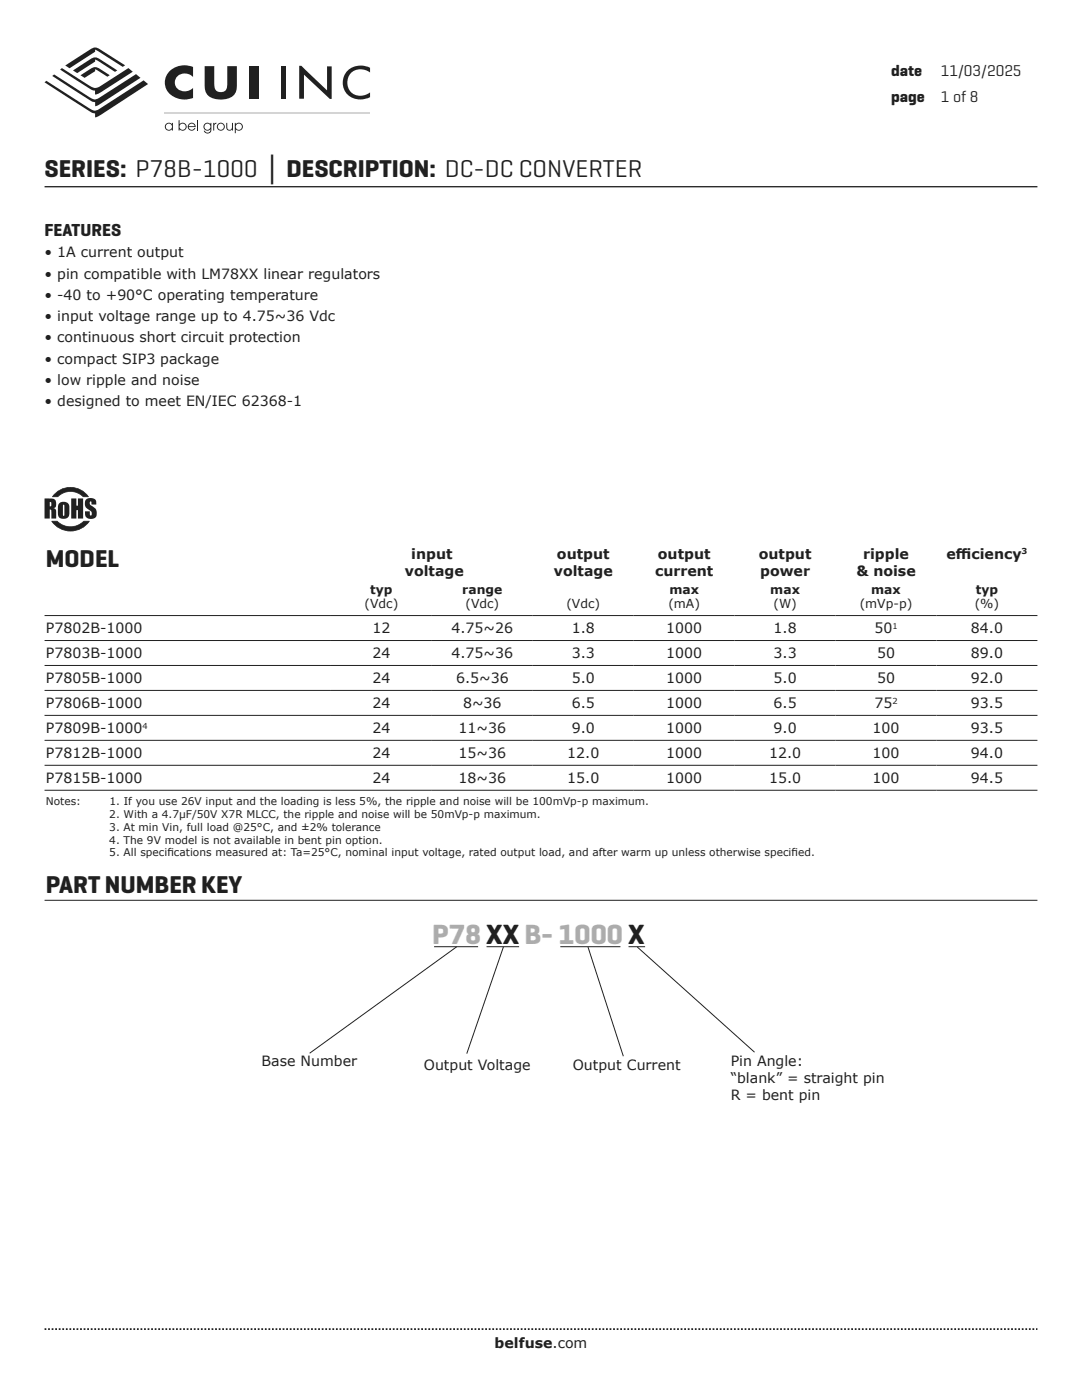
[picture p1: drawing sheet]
<svg xmlns="http://www.w3.org/2000/svg" width="216mm" height="279mm" viewBox="0 0 216 279" stroke-linecap="round" stroke-linejoin="round" font-family="sans-serif">
<defs><g id="words">
<text font-size="5.6" fill="#adaeb2" x="86.3" y="188.4">P78 XX B- 1000 X</text>
<g font-size="4.9" fill="#231f20">
<text x="8.9" y="35.3">SERIES: P78B-1000 │ DESCRIPTION: DC-DC CONVERTER</text>
<text x="9.1" y="113.1">MODEL</text>
<text x="9.1" y="178.3">PART NUMBER KEY</text>
</g>
<text font-size="3.5" fill="#231f20" x="8.9" y="47.1">FEATURES</text>
<g font-size="3.2" fill="#231f20">
<text x="177.8" y="15.1">date</text>
<text x="187.7" y="15.1">11/03/2025</text>
<text x="177.8" y="20.4">page</text>
<text x="187.7" y="20.4">1 of 8</text>
</g>
<g font-size="2.8" fill="#231f20">
<text x="8.9" y="51.4">• 1A current output</text>
<text x="8.9" y="55.6">• pin compatible with LM78XX linear regulators</text>
<text x="8.9" y="59.8">• -40 to +90°C operating temperature</text>
<text x="8.9" y="64.1">• input voltage range up to 4.75~36 Vdc</text>
<text x="8.9" y="68.3">• continuous short circuit protection</text>
<text x="8.9" y="72.5">• compact SIP3 package</text>
<text x="8.9" y="76.8">• low ripple and noise</text>
<text x="8.9" y="81">• designed to meet EN/IEC 62368-1</text>
<text x="82.1" y="111.5">input</text>
<text x="111.1" y="111.5">output</text>
<text x="131.3" y="111.5">output</text>
<text x="151.4" y="111.5">output</text>
<text x="172.2" y="111.5">ripple</text>
<text x="188.9" y="111.5">ef</text>
<text x="190.7" y="111.5">f</text>
<text x="190.7" y="111.5">iciency</text>
<text x="80.8" y="114.9">voltage</text>
<text x="110.5" y="114.9">voltage</text>
<text x="130.7" y="114.9">current</text>
<text x="151.7" y="114.9">power</text>
<text x="170.9" y="114.9">&amp; noise</text>
<text x="9.1" y="126.4">P7802B-1000</text>
<text x="9.1" y="131.4">P7803B-1000</text>
<text x="74.3" y="126.4">12</text>
<text x="74.3" y="131.4">24</text>
<text x="90.1" y="126.4">4.75~26</text>
<text x="90.1" y="131.4">4.75~36</text>
<text x="114.1" y="126.4">1.8</text>
<text x="114.1" y="131.4">3.3</text>
<text x="132.9" y="126.4">1000</text>
<text x="132.9" y="131.4">1000</text>
<text x="154.4" y="126.4">1.8</text>
<text x="154.4" y="131.4">3.3</text>
<text x="174.5" y="126.4">50</text>
<text x="175" y="131.4">50</text>
<text x="193.7" y="126.4">84.0</text>
<text x="193.7" y="131.4">89.0</text>
<text x="9.1" y="136.4">P7805B-1000</text>
<text x="74.3" y="136.4">24</text>
<text x="91" y="136.4">6.5~36</text>
<text x="114.1" y="136.4">5.0</text>
<text x="132.9" y="136.4">1000</text>
<text x="154.4" y="136.4">5.0</text>
<text x="175" y="136.4">50</text>
<text x="193.7" y="136.4">92.0</text>
<text x="9.1" y="141.4">P7806B-1000</text>
<text x="74.3" y="141.4">24</text>
<text x="92.4" y="141.4">8~36</text>
<text x="114.1" y="141.4">6.5</text>
<text x="132.9" y="141.4">1000</text>
<text x="154.4" y="141.4">6.5</text>
<text x="174.5" y="141.4">75</text>
<text x="193.7" y="141.4">93.5</text>
<text x="9.1" y="146.3">P7809B-1000</text>
<text x="74.3" y="146.3">24</text>
<text x="91.5" y="146.3">11~36</text>
<text x="114.1" y="146.3">9.0</text>
<text x="132.9" y="146.3">1000</text>
<text x="154.4" y="146.3">9.0</text>
<text x="174.1" y="146.3">100</text>
<text x="193.7" y="146.3">93.5</text>
<text x="9.1" y="151.3">P7812B-1000</text>
<text x="74.3" y="151.3">24</text>
<text x="91.5" y="151.3">15~36</text>
<text x="113.2" y="151.3">12.0</text>
<text x="132.9" y="151.3">1000</text>
<text x="153.5" y="151.3">12.0</text>
<text x="174.1" y="151.3">100</text>
<text x="193.7" y="151.3">94.0</text>
<text x="9.1" y="156.3">P7815B-1000</text>
<text x="74.3" y="156.3">24</text>
<text x="91.5" y="156.3">18~36</text>
<text x="113.2" y="156.3">15.0</text>
<text x="132.9" y="156.3">1000</text>
<text x="153.5" y="156.3">15.0</text>
<text x="174.1" y="156.3">100</text>
<text x="193.7" y="156.3">94.5</text>
<text x="52.2" y="212.8">Base Number</text>
<text x="84.6" y="213.5">Output Voltage</text>
<text x="114.3" y="213.5">Output Current</text>
<text x="145.8" y="212.7">Pin Angle:</text>
<text x="145.8" y="216.1">“blank” = straight pin</text>
<text x="145.8" y="219.5">R = bent pin</text>
<text x="98.7" y="269">belfuse.com</text>
</g>
<g font-size="2.5" fill="#231f20">
<text x="73.9" y="118.5">typ</text>
<text x="92.2" y="118.5">range</text>
<text x="133.6" y="118.5">max</text>
<text x="153.7" y="118.5">max</text>
<text x="173.8" y="118.5">max</text>
<text x="194.7" y="118.5">typ</text>
<text x="72.7" y="121.4">(Vdc)</text>
<text x="92.9" y="121.4">(Vdc)</text>
<text x="113" y="121.4">(Vdc)</text>
<text x="133.4" y="121.4">(mA)</text>
<text x="154.3" y="121.4">(W)</text>
<text x="171.5" y="121.4">(mVp-p)</text>
<text x="194.5" y="121.4">(%)</text>
</g>
<g font-size="2.1" fill="#231f20">
<text x="9.1" y="160.7">Notes:</text>
<text x="21.8" y="160.7">1. If you use 26V input and the loading is less 5%, the ripple and noise will be 100mVp-p maximum.</text>
<text x="21.8" y="163.3">2. With a 4.7μF/50V X7R MLCC, the ripple and noise will be 50mVp-p maximum.</text>
<text x="21.8" y="165.8">3. At min Vin, full load @25°C, and ±2% tolerance</text>
<text x="21.8" y="168.4">4. The 9V model is not available in bent pin option.</text>
<text x="21.8" y="170.9">5. All specif</text>
<text x="33.4" y="170.9">ications measured at: Ta=25°C, nominal input voltage, rated output load, and after warm up unless otherwise specif</text>
<text x="157.9" y="170.9">ied.</text>
</g>
<g font-size="1.6" fill="#231f20">
<text x="203.9" y="110.6">3</text>
<text x="178.1" y="125.5">1</text>
<text x="178.1" y="140.4">2</text>
<text x="28.4" y="145.4">4</text>
</g>
</g></defs>
<path d="M8.9 265.3h198.1" fill="none" stroke="#231f20" stroke-width=".35" stroke-dasharray=".4 .4 .4 .4 .4 .4" stroke-dashoffset=".7" stroke-linecap="butt"/>
<path d="M8.9 37.3h198.1" fill="none" stroke="#231f20" stroke-width=".26"/>
<g fill="#231f20">
<path d="M16.1 15l1.4-.9a2.09 2.09 0 0 1 2.1-.6l2.3 1.5-.5 .3-2.4-1.5v.4l-2.1 1.3z"/>
<path d="M14.6 14.1l2.9-2a2.02 2.02 0 0 1 2-.5l3.9 2.5-.5 .2-3.9-2.4v.4l-3.6 2.3z"/>
<path d="M8.9 16.4l.3-.3 8.5 5.4a1.53 1.53 0 0 0 2.2 .2l8.8-5.7 .8 .8-9.9 6.4-.6 .2v-.8h-.2a35.7 35.7 0 0 1-6-3.6z"/>
<path d="M10.4 15.2l.4-.3 6.9 4.4a1.53 1.53 0 0 0 2.2 .1l7.2-4.6 .9 .7-8.2 5.4-.8 .3v-.8h-.2a33.5 33.5 0 0 1-5.7-3.5z"/>
<path d="M12 13.9l.4-.3 5.3 3.4a1.74 1.74 0 0 0 2.3 .2l5.6-3.6 .9 .7-6.4 4.1-1.1 .5-.1-.8-1-.4z"/>
<path d="M13 13.1l4.5-2.9a2.02 2.02 0 0 1 2.1-.6l5.4 3.4-.5 .3-5.5-3.4v.4l-5.1 3.3z"/>
<path d="M56.2 13.2h.9v6.5h-.9z"/>
<path d="M59.7 13.1h.4l5.2 4.9v-4.8h.9v6.5h-.4l-5.1-4.8v4.8h-1z"/>
<path d="M69.4 14.1a4 4 0 0 1 4.4-.6v1a2.71 2.71 0 0 0-4.2 .6 2.71 2.71 0 0 0 1.6 3.9h1.5l1.1-.6v1a3.5 3.5 0 0 1-4.1-.3 3.5 3.5 0 0 1-1.1-3.9z"/>
<path d="M34 14.1a4.4 4.4 0 0 1 4.5-.7v2a2.02 2.02 0 0 0-2.4-.6 2.02 2.02 0 0 0-1.2 2.2 2.18 2.18 0 0 0 3.6 .5v2.1a4.2 4.2 0 0 1-5.5-2.2 3.2 3.2 0 0 1 1-3.3z"/>
<path d="M40.8 13.2h2v3.4a1.36 1.36 0 0 0 1.3 1.8 1.36 1.36 0 0 0 1.3-1.8v-3.4h1.9v3.7a2.55 2.55 0 0 1-2.7 2.9 3.3 3.3 0 0 1-3.6-1.5l-.2-1z"/>
<path d="M49.6 13.2h2v6.5h-2z"/>
<path d="M33.1 25.3a.62 .62 0 0 0 1.2 0 .62 .62 0 0 0-1.2 0zM33.1 24.7a.77 .77 0 0 1 1.2 .1v-.3h.2v1.6h-.2v-.3a.8 .8 0 0 1-1.1 .1 .8 .8 0 0 1-.1-1.2z"/>
<path d="M35.8 25.3a.65 .65 0 0 0 1.3 0 .65 .65 0 0 0-1.3 0zM35.6 24h.2v.8a.79 .79 0 0 1 1.2-.1 .79 .79 0 0 1 0 1.2 .79 .79 0 0 1-1.2-.1v.3h-.2z"/>
<path d="M37.8 24.9l-.1 .3h1.1a.6 .6 0 0 0-.4-.5 .6 .6 0 0 0-.6 .2zM37.7 24.7a.8 .8 0 0 1 .9-.1 .8 .8 0 0 1 .4 .8h-1.3a.59 .59 0 0 0 .4 .5 .59 .59 0 0 0 .7-.3h.2a.79 .79 0 0 1-1.2 .4 .79 .79 0 0 1-.1-1.3z"/>
</g>
<path d="M39.4 24v2.1" fill="none" stroke="#231f20" stroke-width=".2"/>
<g fill="#231f20">
<path d="M42.5 24.5h.2v.2l.5-.2v.2l-.4 .3-.1 1.1h-.2z"/>
<path d="M45.2 24.5h.1v.9a.48 .48 0 0 0 .5 .5 .48 .48 0 0 0 .5-.6v-.8h.2v1.6h-.2v-.3a.63 .63 0 0 1-.7 .2 .63 .63 0 0 1-.4-.6z"/>
<path d="M40.8 25.3a.61 .61 0 0 0 1.2 0 .61 .61 0 0 0-1.2 0zM40.8 24.7a.74 .74 0 0 1 1.2 .1v-.3h.2v1.3a.78 .78 0 0 1-.7 .8 .78 .78 0 0 1-.8-.5h.2a.58 .58 0 0 0 .7 .4 .58 .58 0 0 0 .4-.7 .78 .78 0 0 1-1.2 .1 .78 .78 0 0 1 0-1.2z"/>
<path d="M43.4 25.3a.65 .65 0 0 0 1.3 0 .65 .65 0 0 0-1.3 0zM43.3 25.3a.8 .8 0 0 1 1.6 0 .8 .8 0 0 1-1.6 0z"/>
<path d="M47 25.3a.65 .65 0 0 0 1.3 0 .65 .65 0 0 0-1.3 0zM46.9 24.5h.1v.3a.79 .79 0 0 1 1.2-.1 .79 .79 0 0 1 0 1.2 .79 .79 0 0 1-1.2-.1v.8h-.1z"/>
</g>
<path d="M32.9 22.5h40.9" fill="none" stroke="#231f20" stroke-width=".25"/>
<path d="M8.9 122.8h198.1M8.9 127.8h198.1M8.9 132.8h198.1M8.9 137.8h198.1M8.9 142.8h198.1M8.9 147.8h198.1M8.9 152.7h198.1M8.9 157.7h198.1" fill="none" stroke="#231f20" stroke-width=".2"/>
<g fill="#231f20">
<path d="M14.2 99.5h1v1.4h.4v-1.4h1v4h-1v-1.7h-.4v1.7h-1z"/>
<path d="M17.1 99.7a1.2 1.2 0 0 1 1.4-.3 1.2 1.2 0 0 1 .7 1.3h-.9l-.1-.6a.42 .42 0 0 0-.4 .4 .42 .42 0 0 0 .5 .4 1.48 1.48 0 0 1 .5 2.5 1.23 1.23 0 0 1-1.4 0 1.23 1.23 0 0 1-.4-1.4h.9l.1 .9a.52 .52 0 0 0 .3-.5 .52 .52 0 0 0-.3-.5 1.44 1.44 0 0 1-.9-2.2z"/>
<path d="M10.8 98.7a4.4 4.4 0 0 1 6.8 .4h-1a3.6 3.6 0 0 0-5.1 0h-1z"/>
<path d="M10.3 104h1.1a3.7 3.7 0 0 0 5.3 0h1.1a4.6 4.6 0 0 1-7.5 0z"/>
<path d="M9.9 100.2v.9a.47 .47 0 0 0 .4-.5 .47 .47 0 0 0-.4-.4zM8.9 99.5h.7a1.17 1.17 0 0 1 1.6 .8l-.1 .9-.5 .2a.76 .76 0 0 1 .6 1v1.1h-1v-1.6l-.3-.2v1.8h-1z"/>
<path d="M12.6 100.7v1.9l.1 .4 .1-.2v-1.7v-.3zM11.9 100.4a1.18 1.18 0 0 1 1.3-.2 1.18 1.18 0 0 1 .6 1.2v.8a1.17 1.17 0 0 1-.8 1.3 1.17 1.17 0 0 1-1.4-.8v-1.6z"/>
<path d="M11 98.6l-.4 .5h.9a3.6 3.6 0 0 1 5.1 0h.9a4.3 4.3 0 0 0-6.5-.5zM10.8 98.6a4.3 4.3 0 0 1 6.9 .6h-1.1a3.6 3.6 0 0 0-5.1 0h-1.1z"/>
<path d="M10.5 104.1a4.5 4.5 0 0 0 7.2 0h-1a3.8 3.8 0 0 1-5.3 0zM10.3 104l1.1-.1a3.7 3.7 0 0 0 5.3 0l1.2 .1a4.5 4.5 0 0 1-7.6 0z"/>
</g>
<path d="M8.9 179.7h198.1M86.6 188.9h8.8M91.1 188.9l-29.3 21.3M97.1 188.9h6.5M100.5 188.9l-7.4 21.4M111.8 188.9h12M117.3 189l7.1 21.8M125.4 188.9h3.3M127.2 189l23.4 21" fill="none" stroke="#231f20" stroke-width=".2"/>
<use href="#words"/>
</svg>
